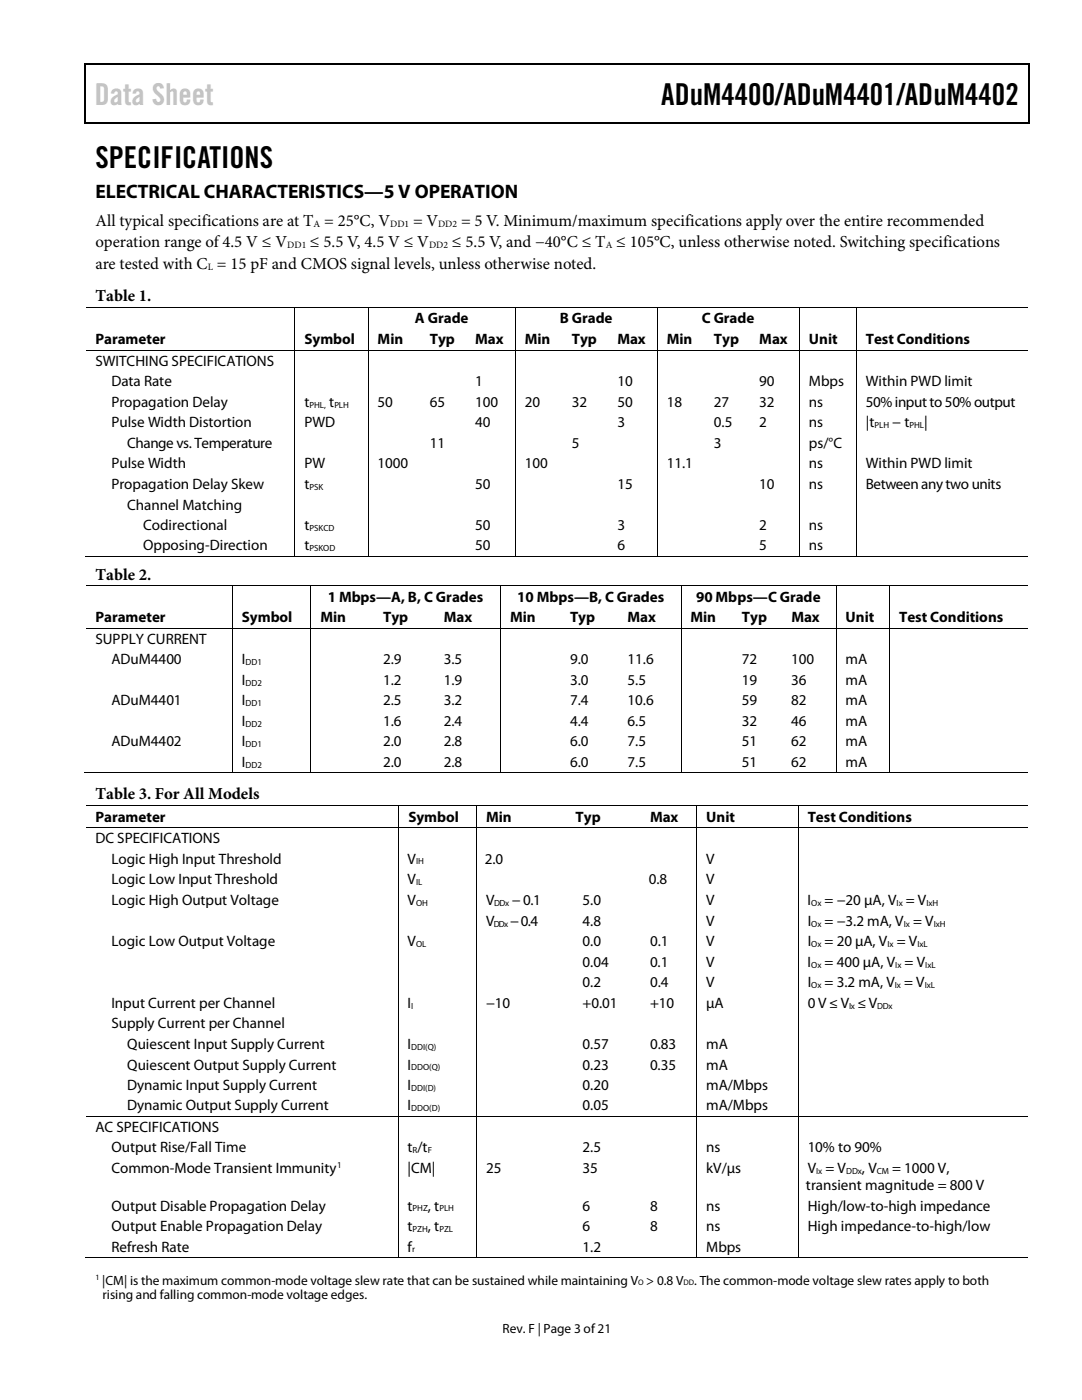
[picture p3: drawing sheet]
<svg xmlns="http://www.w3.org/2000/svg" width="216mm" height="279mm" viewBox="0 0 216 279" stroke-linecap="round" stroke-linejoin="round" font-family="sans-serif">
<defs><g id="words">
<text font-size="6" fill="#c1c1c1" x="18.9" y="20.9">Data Sheet</text>
<g font-size="6">
<text x="132" y="20.9">ADuM4400/ADuM4401/ADuM4402</text>
<text x="19" y="33.6">SPECIFICATIONS</text>
</g>
<text font-size="3.9" x="19" y="39.6">ELECTRICAL CHARACTERISTICS—5 V OPERATION</text>
<g font-size="3.3">
<text x="19" y="45">All typical specifications are at T = 25°C, V</text>
<text x="82.4" y="45">= V</text>
<text x="92" y="45">= 5 V. Minimum/maximum specifications apply over the entire recommended</text>
<text x="19.1" y="53.6">are tested with C = 15 pF and CMOS signal levels, unless otherwise noted.</text>
<text x="19.1" y="49.3">operation range of4.5 V ≤ V</text>
<text x="61.8" y="49.3">≤ 5.5 V, 4.5 V ≤ V</text>
<text x="90.2" y="49.3">≤ 5.5 V, and −40°C ≤ T ≤ 105°C, unless otherwise noted. Switching specifications</text>
<text x="19.1" y="60">Table 1.</text>
<text x="19" y="115.7">Table 2.</text>
<text x="19" y="159.6">Table 3. For All Models</text>
</g>
<g font-size="3">
<text x="82.8" y="64.4">A Grade</text>
<text x="111.7" y="64.4">B Grade</text>
<text x="140" y="64.4">C Grade</text>
<text x="19" y="68.7">Parameter</text>
<text x="60.7" y="68.7">Symbol</text>
<text x="75.4" y="68.7">Min</text>
<text x="85.8" y="68.7">Typ</text>
<text x="94.8" y="68.7">Max</text>
<text x="104.7" y="68.7">Min</text>
<text x="114.1" y="68.7">Typ</text>
<text x="123.2" y="68.7">Max</text>
<text x="133" y="68.7">Min</text>
<text x="142.4" y="68.7">Typ</text>
<text x="151.5" y="68.7">Max</text>
<text x="161.4" y="68.7">Unit</text>
<text x="172.8" y="68.7">Test Conditions</text>
<text x="19" y="73">SWITCHING SPECIFICATIONS</text>
<text x="22.2" y="77.1">Data Rate</text>
<text x="94.8" y="77.1">1</text>
<text x="123.2" y="77.1">10</text>
<text x="151.5" y="77.1">90</text>
<text x="161.4" y="77.1">Mbps</text>
<text x="172.8" y="77.1">Within PWD limit</text>
<text x="22.2" y="81.2">Propagation Delay</text>
<text x="60.7" y="81.2">t</text>
<text x="65.7" y="81.2">t</text>
<text x="75.4" y="81.2">50</text>
<text x="85.8" y="81.2">65</text>
<text x="94.8" y="81.2">100</text>
<text x="104.7" y="81.2">20</text>
<text x="114.1" y="81.2">32</text>
<text x="123.2" y="81.2">50</text>
<text x="133.1" y="81.2">18</text>
<text x="142.5" y="81.2">27</text>
<text x="151.5" y="81.2">32</text>
<text x="161.4" y="81.2">ns</text>
<text x="172.8" y="81.2">50% input to 50% output</text>
<text x="22.2" y="85.3">Pulse Width Distortion</text>
<text x="25.4" y="89.4">Change vs. Temperature</text>
<text x="60.7" y="85.3">PWD</text>
<text x="85.8" y="89.4">11</text>
<text x="94.8" y="85.3">40</text>
<text x="114.1" y="89.4">5</text>
<text x="123.2" y="85.3">3</text>
<text x="142.5" y="85.3">0.5</text>
<text x="142.5" y="89.4">3</text>
<text x="151.5" y="85.3">2</text>
<text x="161.4" y="85.3">ns</text>
<text x="161.4" y="89.4">ps/°C</text>
<text x="172.8" y="85.3">|t</text>
<text x="178.1" y="85.3">− t</text>
<text x="184.4" y="85.3">|</text>
<text x="22.2" y="93.5">Pulse Width</text>
<text x="60.7" y="93.5">PW</text>
<text x="75.4" y="93.5">1000</text>
<text x="104.7" y="93.5">100</text>
<text x="133.1" y="93.5">11.1</text>
<text x="161.4" y="93.5">ns</text>
<text x="172.8" y="93.5">Within PWD limit</text>
<text x="22.2" y="97.6">Propagation Delay Skew</text>
<text x="25.4" y="101.7">Channel Matching</text>
<text x="60.7" y="97.6">t</text>
<text x="94.8" y="97.6">50</text>
<text x="123.2" y="97.6">15</text>
<text x="151.5" y="97.6">10</text>
<text x="161.4" y="97.6">ns</text>
<text x="172.8" y="97.6">Between any two units</text>
<text x="28.6" y="105.7">Codirectional</text>
<text x="60.7" y="105.7">t</text>
<text x="94.8" y="105.7">50</text>
<text x="123.2" y="105.7">3</text>
<text x="151.5" y="105.7">2</text>
<text x="161.4" y="105.7">ns</text>
<text x="28.6" y="109.9">Opposing-Direction</text>
<text x="60.7" y="109.9">t</text>
<text x="94.8" y="109.9">50</text>
<text x="123.2" y="109.9">6</text>
<text x="151.5" y="109.9">5</text>
<text x="161.4" y="109.9">ns</text>
<text x="19" y="124.2">Parameter</text>
<text x="48.3" y="124.2">Symbol</text>
<text x="63.9" y="124.2">Min</text>
<text x="65.4" y="120.1">1 Mbps—A, B, C Grades</text>
<text x="76.5" y="124.2">Typ</text>
<text x="88.6" y="124.2">Max</text>
<text x="101.8" y="124.2">Min</text>
<text x="103.2" y="120.1">10 Mbps—B, C Grades</text>
<text x="113.7" y="124.2">Typ</text>
<text x="125.2" y="124.2">Max</text>
<text x="137.8" y="124.2">Min</text>
<text x="138.9" y="120.1">90 Mbps—C Grade</text>
<text x="148" y="124.2">Typ</text>
<text x="157.9" y="124.2">Max</text>
<text x="168.7" y="124.2">Unit</text>
<text x="179.4" y="124.2">Test Conditions</text>
<text x="19" y="128.5">SUPPLY CURRENT</text>
<text x="22.2" y="132.5">ADuM4400</text>
<text x="48.3" y="136.7">I</text>
<text x="48.3" y="132.5">I</text>
<text x="76.5" y="132.5">2.9</text>
<text x="76.5" y="136.7">1.2</text>
<text x="88.6" y="132.5">3.5</text>
<text x="88.6" y="136.7">1.9</text>
<text x="113.7" y="132.5">9.0</text>
<text x="113.7" y="136.7">3.0</text>
<text x="125.2" y="132.5">11.6</text>
<text x="125.2" y="136.7">5.5</text>
<text x="148" y="132.5">72</text>
<text x="148" y="136.7">19</text>
<text x="157.9" y="132.5">100</text>
<text x="157.9" y="136.7">36</text>
<text x="168.7" y="132.5">mA</text>
<text x="168.7" y="136.7">mA</text>
<text x="22.2" y="140.8">ADuM4401</text>
<text x="48.3" y="140.8">I</text>
<text x="76.5" y="140.8">2.5</text>
<text x="88.6" y="140.8">3.2</text>
<text x="113.7" y="140.8">7.4</text>
<text x="125.2" y="140.8">10.6</text>
<text x="148" y="140.8">59</text>
<text x="157.9" y="140.8">82</text>
<text x="168.7" y="140.8">mA</text>
<text x="22.2" y="149">ADuM4402</text>
<text x="48.3" y="144.9">I</text>
<text x="48.3" y="149">I</text>
<text x="76.5" y="144.9">1.6</text>
<text x="76.5" y="149">2.0</text>
<text x="88.6" y="144.9">2.4</text>
<text x="88.6" y="149">2.8</text>
<text x="113.7" y="144.9">4.4</text>
<text x="113.7" y="149">6.0</text>
<text x="125.2" y="144.9">6.5</text>
<text x="125.2" y="149">7.5</text>
<text x="148" y="144.9">32</text>
<text x="148" y="149">51</text>
<text x="157.9" y="144.9">46</text>
<text x="157.9" y="149">62</text>
<text x="168.7" y="144.9">mA</text>
<text x="168.7" y="149">mA</text>
<text x="48.3" y="153">I</text>
<text x="76.5" y="153">2.0</text>
<text x="88.6" y="153">2.8</text>
<text x="113.7" y="153">6.0</text>
<text x="125.2" y="153">7.5</text>
<text x="148" y="153">51</text>
<text x="157.9" y="153">62</text>
<text x="168.7" y="153">mA</text>
<text x="19" y="164">Parameter</text>
<text x="81.5" y="164">Symbol</text>
<text x="97" y="164">Min</text>
<text x="114.8" y="164">Typ</text>
<text x="129.7" y="164">Max</text>
<text x="140.9" y="164">Unit</text>
<text x="161.2" y="164">Test Conditions</text>
<text x="19" y="168.2">DC SPECIFICATIONS</text>
<text x="22.2" y="172.3">Logic High Input Threshold</text>
<text x="81.3" y="172.3">V</text>
<text x="96.7" y="172.3">2.0</text>
<text x="140.9" y="172.3">V</text>
<text x="22.2" y="176.5">Logic Low Input Threshold</text>
<text x="81.3" y="176.5">V</text>
<text x="129.5" y="176.5">0.8</text>
<text x="140.9" y="176.5">V</text>
<text x="22.2" y="180.6">Logic High Output Voltage</text>
<text x="81.3" y="180.6">V</text>
<text x="97" y="180.6">V</text>
<text x="97" y="184.7">V</text>
<text x="101.8" y="184.7">−0.4</text>
<text x="102.1" y="180.6">− 0.1</text>
<text x="116.2" y="180.6">5.0</text>
<text x="116.2" y="184.7">4.8</text>
<text x="140.9" y="180.6">V</text>
<text x="140.9" y="184.7">V</text>
<text x="161.2" y="180.6">I</text>
<text x="161.2" y="184.7">I</text>
<text x="164.5" y="180.6">= −20 µA, V = V</text>
<text x="164.5" y="184.7">= −3.2 mA, V = V</text>
<text x="22.2" y="188.8">Logic Low Output Voltage</text>
<text x="81.3" y="188.8">V</text>
<text x="116.2" y="188.8">0.0</text>
<text x="129.7" y="188.8">0.1</text>
<text x="140.9" y="188.8">V</text>
<text x="161.2" y="188.8">I</text>
<text x="164.5" y="188.8">= 20 µA, V = V</text>
<text x="116.2" y="193">0.04</text>
<text x="116.2" y="197">0.2</text>
<text x="129.7" y="193">0.1</text>
<text x="129.7" y="197">0.4</text>
<text x="140.9" y="193">V</text>
<text x="140.9" y="197">V</text>
<text x="161.2" y="193">I</text>
<text x="161.2" y="197">I</text>
<text x="164.5" y="193">= 400 µA, V = V</text>
<text x="164.5" y="197">= 3.2 mA, V = V</text>
<text x="22.2" y="201.1">Input Current per Channel</text>
<text x="81.3" y="201.1">I</text>
<text x="97" y="201.1">−10</text>
<text x="116.2" y="201.1">+0.01</text>
<text x="129.7" y="201.1">+10</text>
<text x="140.9" y="201.1">µA</text>
<text x="161.2" y="201.1">0 V ≤ V ≤ V</text>
<text x="22.2" y="205.2">Supply Current per Channel</text>
<text x="25.4" y="209.3">Quiescent Input Supply Current</text>
<text x="81.3" y="209.3">I</text>
<text x="116.2" y="209.3">0.57</text>
<text x="129.7" y="209.3">0.83</text>
<text x="140.9" y="209.3">mA</text>
<text x="25.4" y="213.4">Quiescent Output Supply Current</text>
<text x="81.3" y="213.4">I</text>
<text x="116.2" y="213.4">0.23</text>
<text x="129.7" y="213.4">0.35</text>
<text x="140.9" y="213.4">mA</text>
<text x="25.4" y="217.5">Dynamic Input Supply Current</text>
<text x="25.4" y="221.6">Dynamic Output Supply Current</text>
<text x="81.3" y="221.6">I</text>
<text x="81.3" y="217.5">I</text>
<text x="116.2" y="221.6">0.05</text>
<text x="116.2" y="217.5">0.20</text>
<text x="140.9" y="221.6">mA/Mbps</text>
<text x="140.9" y="217.5">mA/Mbps</text>
<text x="19" y="225.9">AC SPECIFICATIONS</text>
<text x="22.2" y="230">Output Rise/Fall Time</text>
<text x="81.3" y="230">t /t</text>
<text x="116.2" y="230">2.5</text>
<text x="140.9" y="230">ns</text>
<text x="161.2" y="230">10% to 90%</text>
<text x="22.2" y="234.1">Common-Mode Transient Immunity</text>
<text x="81.3" y="234.1">|CM|</text>
<text x="97" y="234.1">25</text>
<text x="116.2" y="234.1">35</text>
<text x="140.9" y="234.1">kV/µs</text>
<text x="160.8" y="237.5">transient magnitude = 800 V</text>
<text x="161.2" y="234.1">V = V</text>
<text x="172" y="234.1">, V</text>
<text x="178" y="234.1">= 1000 V,</text>
<text x="22.2" y="241.6">Output Disable Propagation Delay</text>
<text x="22.2" y="245.7">Output Enable Propagation Delay</text>
<text x="81.3" y="241.6">t</text>
<text x="81.3" y="245.7">t</text>
<text x="85.4" y="241.6">, t</text>
<text x="85.4" y="245.7">, t</text>
<text x="116.2" y="245.7">6</text>
<text x="116.2" y="241.6">6</text>
<text x="129.7" y="245.7">8</text>
<text x="129.7" y="241.6">8</text>
<text x="140.9" y="245.7">ns</text>
<text x="140.9" y="241.6">ns</text>
<text x="161.2" y="245.7">High impedance-to-high/low</text>
<text x="161.2" y="241.6">High/low-to-high impedance</text>
<text x="22.2" y="249.8">Refresh Rate</text>
<text x="81.3" y="249.8">f</text>
<text x="116.2" y="249.8">1.2</text>
<text x="140.9" y="249.8">Mbps</text>
</g>
<g font-size="2.7">
<text x="20.4" y="256.4">|CM| is the maximum common-mode voltage slew rate that can be sustained while maintaining V &gt; 0.8 V</text>
<text x="138.5" y="256.4">. The common-mode voltage slew rates apply to both</text>
<text x="20.4" y="259.3">rising and falling common-mode voltage edges.</text>
<text x="100.3" y="266">Rev. F | Page 3 of21</text>
</g>
<g font-size="1.9">
<text x="62.6" y="45.2">A</text>
<text x="77.9" y="45.2">DD1</text>
<text x="87.5" y="45.2">DD2</text>
<text x="41.4" y="53.8">L</text>
<text x="57.3" y="49.5">DD1</text>
<text x="85.6" y="49.5">DD2</text>
<text x="120.9" y="49.5">A</text>
</g>
<g font-size="1.8">
<text x="61.8" y="81.4">PHL,</text>
<text x="66.7" y="81.4">PLH</text>
<text x="174.5" y="85.4">PLH</text>
<text x="181.5" y="85.4">PHL</text>
<text x="61.8" y="97.7">PSK</text>
<text x="61.8" y="105.9">PSKCD</text>
<text x="61.8" y="110">PSKOD</text>
<text x="49" y="132.7">DD1</text>
<text x="49" y="136.8">DD2</text>
<text x="49" y="140.9">DD1</text>
<text x="49" y="145">DD2</text>
<text x="49" y="149.1">DD1</text>
<text x="49" y="153.2">DD2</text>
<text x="83" y="172.5">IH</text>
<text x="83" y="176.7">IL</text>
<text x="83" y="180.8">OH</text>
<text x="98.6" y="184.9">DDx</text>
<text x="98.6" y="180.8">DDx</text>
<text x="161.9" y="180.8">Ox</text>
<text x="161.9" y="184.9">Ox</text>
<text x="178.9" y="180.8">Ix</text>
<text x="180.3" y="184.9">Ix</text>
<text x="184.9" y="180.8">IxH</text>
<text x="186.3" y="184.9">IxH</text>
<text x="83" y="189">OL</text>
<text x="161.9" y="189">Ox</text>
<text x="177.1" y="189">Ix</text>
<text x="183" y="189">IxL</text>
<text x="161.9" y="193.1">Ox</text>
<text x="161.9" y="197.2">Ox</text>
<text x="178.6" y="197.2">Ix</text>
<text x="178.6" y="193.1">Ix</text>
<text x="184.5" y="197.2">IxL</text>
<text x="184.6" y="193.1">IxL</text>
<text x="82" y="201.3">I</text>
<text x="169.4" y="201.3">Ix</text>
<text x="175" y="201.3">DDx</text>
<text x="82" y="209.5">DDI(Q)</text>
<text x="82" y="213.6">DDO(Q)</text>
<text x="82" y="217.7">DDI(D)</text>
<text x="82" y="221.8">DDO(D)</text>
<text x="67.3" y="233">1</text>
<text x="82.3" y="230.2">R</text>
<text x="85.3" y="230.2">F</text>
<text x="162.9" y="234.3">Ix</text>
<text x="168.8" y="234.3">DDx</text>
<text x="175" y="234.3">CM</text>
<text x="82.3" y="241.8">PHZ</text>
<text x="82.3" y="245.8">PZH</text>
<text x="87.7" y="241.8">PLH</text>
<text x="87.7" y="245.8">PZL</text>
<text x="82.2" y="249.9">r</text>
</g>
<g font-size="1.6">
<text x="19" y="255.5">1</text>
<text x="127.3" y="256.5">O</text>
<text x="136.4" y="256.5">DD</text>
</g>
</g></defs>
<g fill="#000">
<path d="M16.9 12.7h.2v1h-.2zM16.9 12.7h.2v.3h-.2zM82.5 12.7h.3v.3h-.3zM205.1 12.7h.3v1h-.3zM205.1 12.7h.3v.3h-.3zM16.9 24.4h.2v.2h-.2zM82.3 24.4h.2v.2h-.2zM205.1 24.4h.3v.2h-.3zM58.8 61.2h.1v.2h-.1zM58.8 65.5h.1v.2h-.1zM58.8 69.8h.1v.2h-.1zM73.4 61.2h.1v.2h-.1z"/>
<path d="M73.4 65.5h.1v.2h-.1zM73.4 69.8h.1v.2h-.1zM83.9 69.8h.1v.2h-.1zM92.9 69.8h.2v.2h-.2zM102.7 61.2h.2v.2h-.2zM102.7 65.5h.2v.2h-.2zM102.7 69.8h.2v.2h-.2zM112.2 69.8h.2v.2h-.2zM121.3 69.8h.2v.2h-.2zM131.1 61.2h.1v.2h-.1zM131.1 65.5h.1v.2h-.1zM131.1 69.8h.1v.2h-.1z"/>
<path d="M140.5 69.8h.2v.2h-.2zM149.6 69.8h.2v.2h-.2zM159.4 61.2h.2v.2h-.2zM159.4 65.5h.2v.2h-.2zM159.4 69.8h.2v.2h-.2zM170.8 61.2h.1v.2h-.1zM170.8 65.5h.1v.2h-.1zM170.8 69.8h.1v.2h-.1zM46.3 116.8h.1v.2h-.1zM58.8 111h.1v.2h-.1zM61.9 116.8h.2v.2h-.2zM73.4 111h.1v.2h-.1z"/>
<path d="M83.6 111h.2v.2h-.2zM92.7 111h.1v.2h-.1zM99.8 116.8h.2v.2h-.2zM102.7 111h.2v.2h-.2zM111.9 111h.2v.2h-.2zM121 111h.2v.2h-.2zM131.1 111h.1v.2h-.1zM135.8 116.8h.2v.2h-.2zM140.3 111h.2v.2h-.2zM149.4 111h.1v.2h-.1zM159.4 111h.2v.2h-.2zM166.8 116.8h.1v.2h-.1z"/>
<path d="M170.8 111h.1v.2h-.1zM177.4 116.8h.2v.2h-.2zM46.3 125.3h.1v.2h-.1zM61.9 125.3h.2v.2h-.2zM74.5 125.3h.2v.2h-.2zM86.7 125.3h.1v.2h-.1zM99.8 125.3h.2v.2h-.2zM111.8 125.3h.2v.2h-.2zM123.3 125.3h.2v.2h-.2zM135.8 125.3h.2v.2h-.2zM146.1 125.3h.2v.2h-.2zM156 125.3h.2v.2h-.2z"/>
<path d="M166.8 125.3h.1v.2h-.1zM177.4 125.3h.2v.2h-.2zM46.3 154.2h.1v.1h-.1zM61.9 154.2h.2v.1h-.2zM74.3 154.2h.2v.1h-.2zM86.4 154.2h.2v.1h-.2zM99.8 154.2h.2v.1h-.2zM111.6 154.2h.2v.1h-.2zM123.1 154.2h.1v.1h-.1zM135.8 154.2h.2v.1h-.2zM145.9 154.2h.1v.1h-.1zM155.7 154.2h.2v.1h-.2z"/>
<path d="M166.8 154.2h.1v.1h-.1zM177.4 154.2h.2v.1h-.2zM79.3 160.7h.2v.2h-.2zM79.3 165.1h.2v.1h-.2zM95 160.7h.2v.2h-.2zM95 165.1h.2v.1h-.2zM114.3 160.7h.2v.2h-.2zM114.3 165.1h.2v.1h-.2zM127.8 160.7h.2v.2h-.2zM127.8 165.1h.2v.1h-.2zM138.9 160.7h.2v.2h-.2zM138.9 165.1h.2v.1h-.2z"/>
<path d="M159.2 160.7h.1v.2h-.1zM159.2 165.1h.1v.1h-.1zM79.3 222.8h.2v.1h-.2zM95 222.8h.2v.1h-.2zM114.3 222.8h.2v.1h-.2zM127.8 222.8h.2v.1h-.2zM138.9 222.8h.2v.1h-.2zM159.2 222.8h.1v.1h-.1zM79.3 250.9h.2v.2h-.2zM95 250.9h.2v.2h-.2zM114.1 250.9h.2v.2h-.2zM127.6 250.9h.1v.2h-.1z"/>
<path d="M138.9 250.9h.2v.2h-.2zM159.2 250.9h.1v.2h-.1z"/>
</g>
<path d="M17 13.7v10.7M17.1 12.8h65.4M82.8 12.8h122.3M205.2 13.7v10.7M17.1 24.5h188" fill="none" stroke="#000" stroke-width=".25"/>
<g fill="none" stroke="#000" stroke-width=".2">
<path d="M17.1 61.3h41.7M17.1 69.9h41.7M58.8 61.4v4.1M58.8 65.7v4.1M58.8 70v41M58.9 61.3h14.5M58.9 69.9h14.5M73.4 61.4v4.1M73.4 65.7v4.1M73.4 70v41M73.5 61.3h29.2M73.5 69.9h10.4"/>
<path d="M84 69.9h8.9M93.1 69.9h9.6M102.8 61.4v4.1M102.8 65.7v4.1M102.8 70v41M102.9 61.3h28.2M102.9 69.9h9.3M112.4 69.9h8.9M121.5 69.9h9.6M131.1 61.4v4.1M131.1 65.7v4.1M131.1 70v41"/>
<path d="M131.2 61.3h28.2M131.2 69.9h9.3M140.7 69.9h8.9M149.8 69.9h9.6M159.5 61.4v4.1M159.5 65.7v4.1M159.5 70v41M159.6 61.3h11.2M159.6 69.9h11.2M170.9 61.4v4.1M170.9 65.7v4.1M170.9 70v41"/>
<path d="M170.9 61.3h34.2M170.9 69.9h34.2M16.9 111.1h41.9M17.1 116.9h29.2M46.4 117v8.3M46.4 116.9h15.5M58.9 111.1h14.5M62 117v8.3M62.1 116.9h37.7M73.5 111.1h29.2M99.9 117v8.3M100 116.9h35.8"/>
<path d="M102.9 111.1h28.2M131.2 111.1h28.2M135.9 117v8.3M136 116.9h30.8M159.6 111.1h11.2M166.8 117v8.3M166.9 116.9h10.5M170.9 111.1h34.2M177.5 117v8.3M177.6 116.9h27.5M17.1 125.4h29.2M46.4 125.5v28.7"/>
<path d="M46.4 125.4h15.5M62 125.5v28.7M62.1 125.4h12.4M74.7 125.4h12M86.8 125.4h13M99.9 125.5v28.7M100 125.4h11.8M112 125.4h11.3M123.5 125.4h12.3M135.9 125.5v28.7M136 125.4h10.1M146.3 125.4h9.7"/>
<path d="M156.2 125.4h10.6M166.8 125.5v28.7M166.9 125.4h10.5M177.5 125.5v28.7M177.6 125.4h27.5M16.9 154.3h29.4M46.4 154.3h15.5M62.1 154.3h37.7M100 154.3h35.8M136 154.3h30.8M166.9 154.3h10.5M177.6 154.3h27.5"/>
<path d="M17.1 160.8h62.2M17.1 165.1h62.2M79.4 160.9v4.2M79.4 165.2v57.6M79.5 160.8h15.5M79.5 165.1h15.5M95.1 160.9v4.2M95.1 165.2v57.6M95.2 160.8h19.1M95.2 165.1h19.1M114.5 160.8h13.3M114.5 165.1h13.3"/>
<path d="M128 160.8h10.9M128 165.1h10.9M139 160.9v4.2M139 165.2v57.6M139.1 160.8h20.1M139.1 165.1h20.1M159.3 160.9v4.2M159.3 165.2v57.6M159.3 160.8h45.8M159.3 165.1h45.8M17.1 222.8h62.2M79.4 222.9v28"/>
<path d="M79.5 222.8h15.5M95.1 222.9v28M95.2 222.8h19.1M114.5 222.8h13.3M128 222.8h10.9M139 222.9v28M139.1 222.8h20.1M159.3 222.9v28M159.3 222.8h45.8M16.9 251h62.4M79.5 251h15.5M95.2 251h43.7"/>
<path d="M139.1 251h20.1M159.3 251h45.8"/>
</g>
<use href="#words"/>
</svg>
